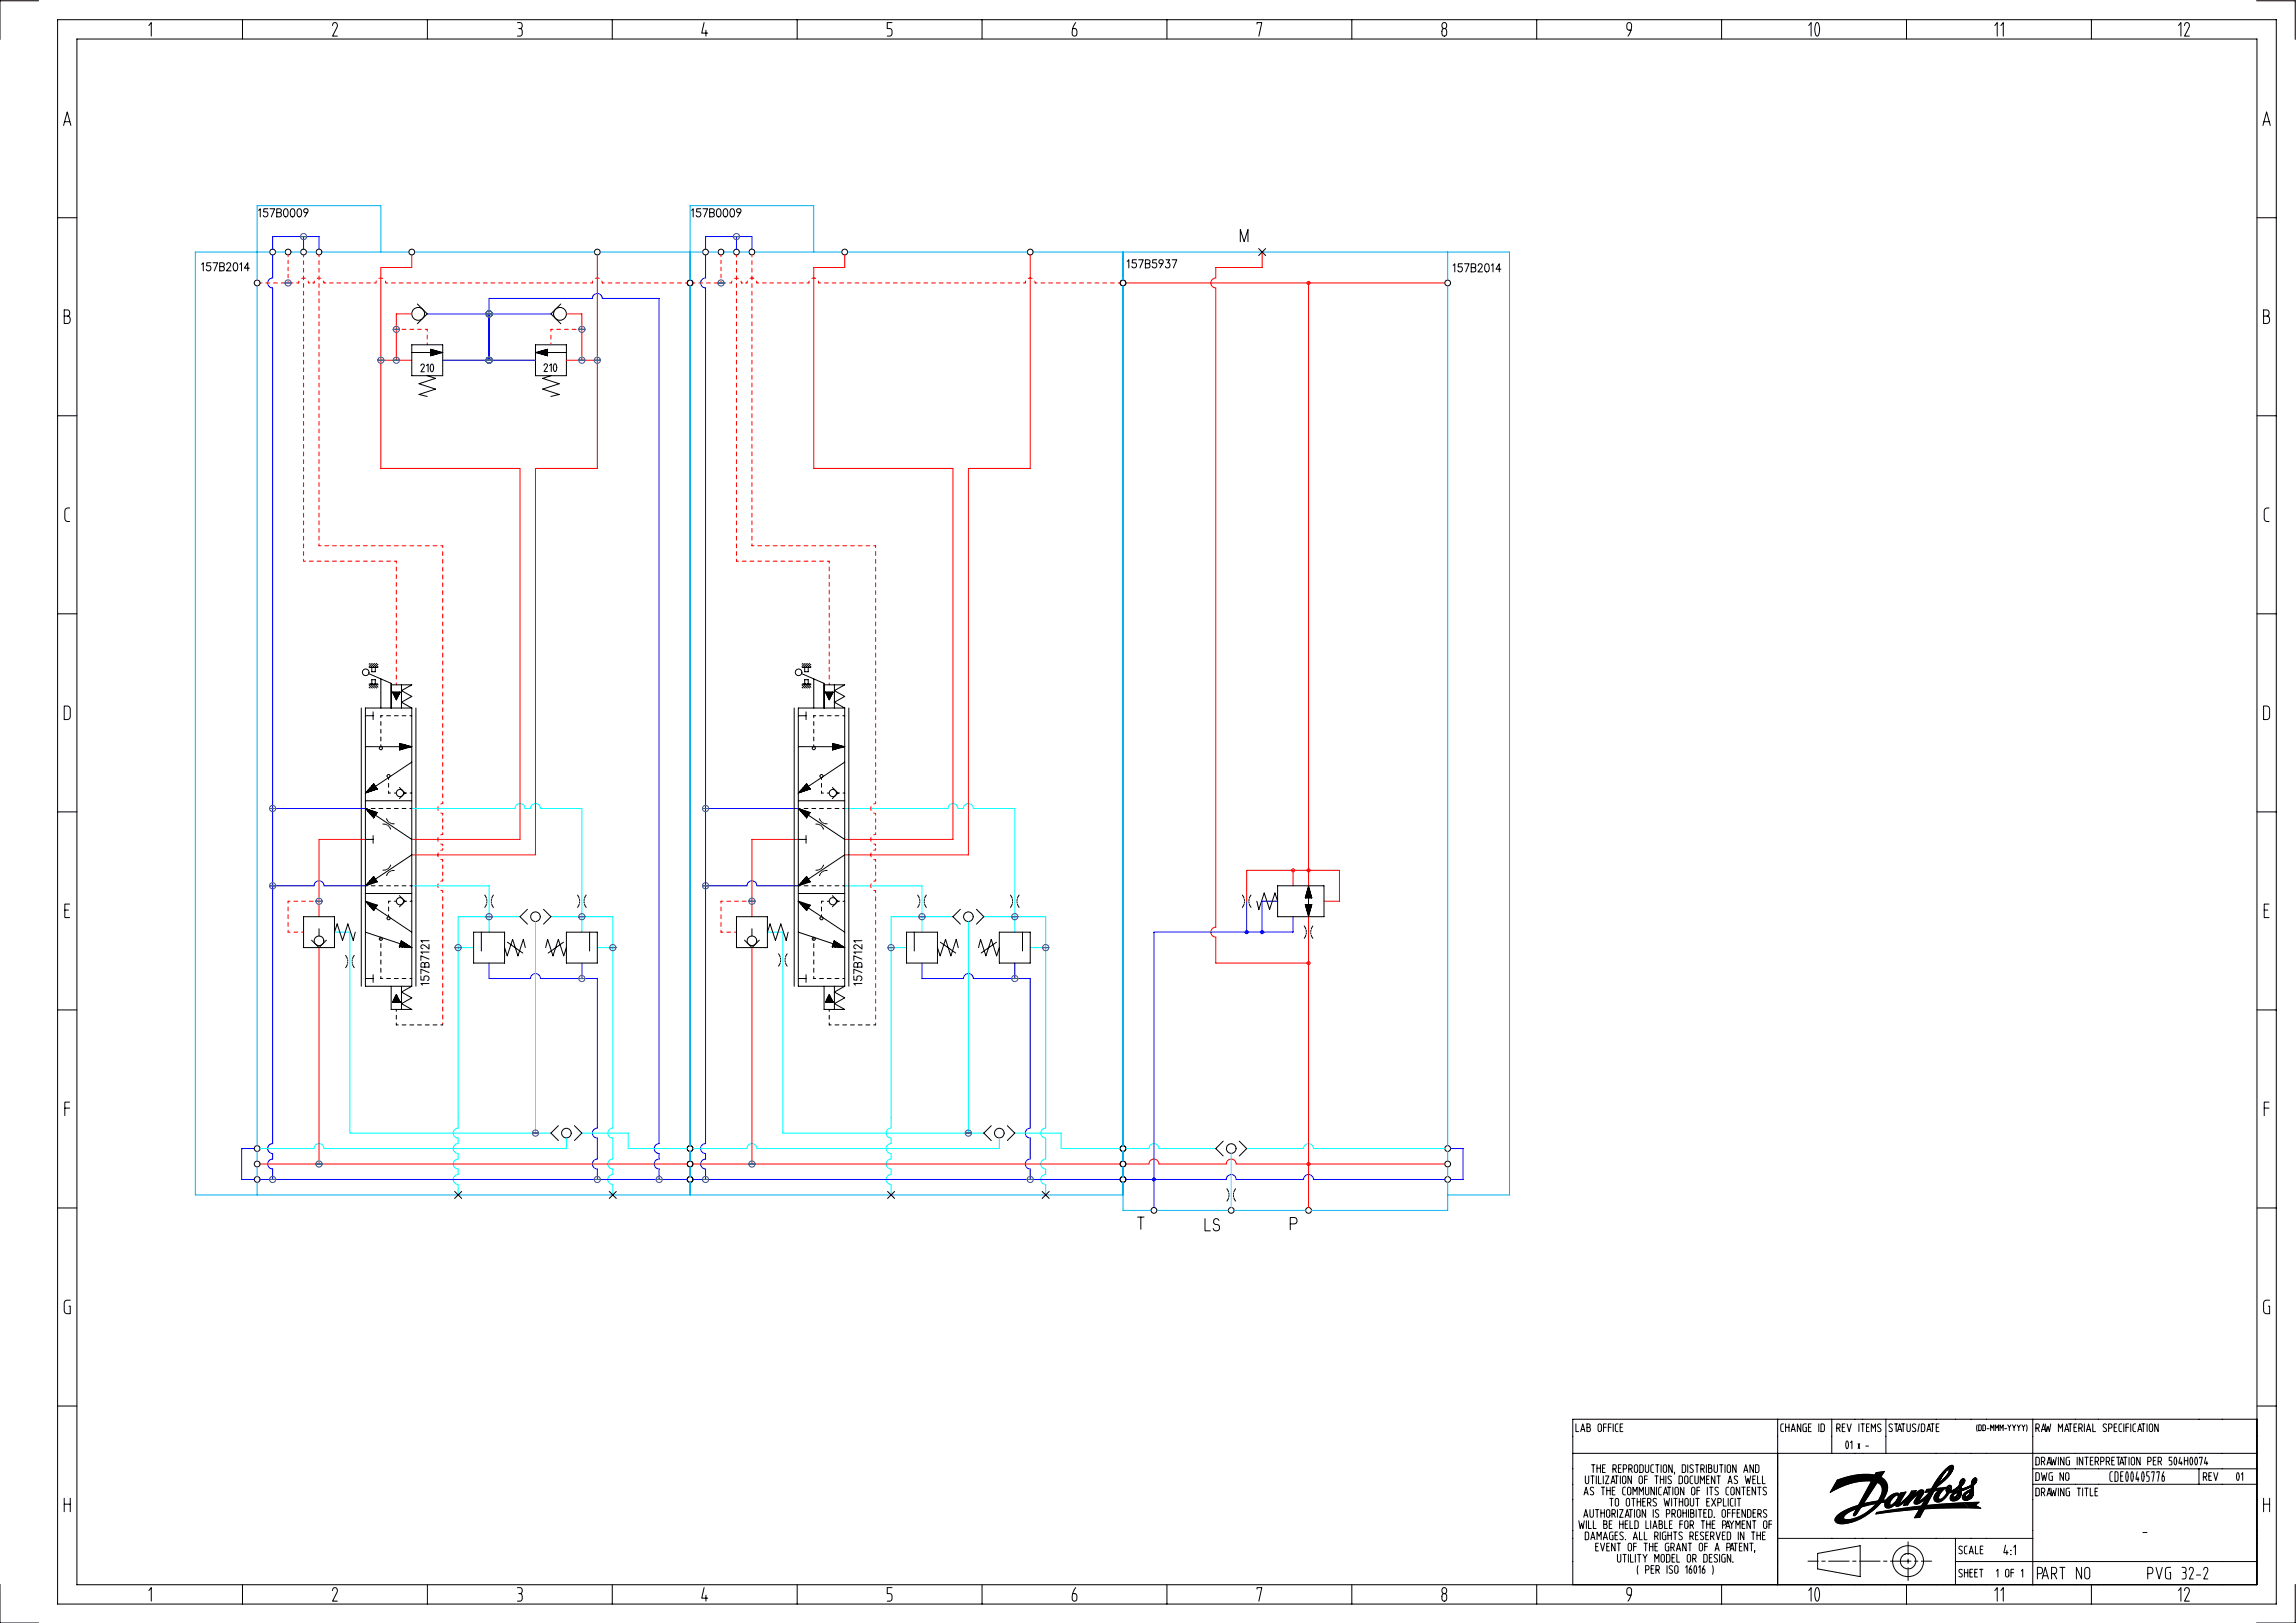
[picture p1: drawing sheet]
<svg xmlns="http://www.w3.org/2000/svg" width="1188mm" height="840mm" viewBox="0 0 1188 840" stroke-linecap="round" stroke-linejoin="round" font-family="sans-serif">
<g fill="none" stroke="#000" stroke-width=".52">
<path d="M20 0h-20v20M30 10h1148v820h-1148zM77 13l1-1v7M125 10v10M172 13a1.4 1.4 0 0 1 2-1 1.4 1.4 0 0 1 0 2l-2 5h3M221 10v10M268 12h1h1v2l-1 1M268 15h1M269 15l1 1v2l-1 1h-1M317 10v10M364 12l-1 5h3M365 16v3"/>
<path d="M412 10v10M462 12h-3v3h2l1 1-1 2-2 1M508 10v10M555 15h2v2a1.3 1.3 0 0 1-1 2 1.3 1.3 0 0 1-1-2zM557 12l-2 3M604 10v10M650 12h3l-2 7M699 10v10M746 15h2l1 2a1.4 1.4 0 0 1-2 2 1.3 1.3 0 0 1-1-2zM747 15a1.4 1.4 0 0 1-1-2 1.4 1.4 0 0 1 2 0v1l-1 1M795 10v10M844 16v-2a1.3 1.3 0 0 0-1-2 1.3 1.3 0 0 0-1 1v2l2 1-2 3"/>
<path d="M891 10v10M936 13l1-1v7M940 12a5 5 0 0 1 0 7 6 6 0 0 1 0-7zM986 10v10M1032 13l1-1v7M1035 13l2-1v7M1082 10v10M1127 13l1-1v7M1130 13a1.4 1.4 0 0 1 2-1 1.4 1.4 0 0 1 1 2l-3 5h3M1168 0h20v20M40 20h1128v800h-1128zM33 65l2-7 2 7"/>
<path d="M33 63h3M1171 65l2-7 2 7M1171 63h3M30 113h10M134 109l1-1v4M139 108h-2l-1 2h2a1.4 1.4 0 0 1 0 2 1.4 1.4 0 0 1-1 0l-1-1M140 108h2l-2 4M143 110h2l1 1-1 1h-2v-4h2v2M147 108h1a2.3 2.3 0 0 1 1 2 2.3 2.3 0 0 1-1 2l-1-2zM151 108a2.3 2.3 0 0 1 2 2 2.3 2.3 0 0 1-2 2l-1-2zM154 108h1a2.3 2.3 0 0 1 1 2 2.3 2.3 0 0 1-1 2l-1-2zM159 110h-1l-1-1 1-1 1 1-1 3"/>
<path d="M358 109l1-1v4M363 108h-2l-1 2h2a1.4 1.4 0 0 1 0 2 1.4 1.4 0 0 1-1 0l-1-1M364 108h2l-2 4M367 110h2l1 1-1 1h-2v-4h2l1 1-1 1M371 108h1a2.3 2.3 0 0 1 1 2 2.3 2.3 0 0 1-1 2l-1-2zM375 108a2.3 2.3 0 0 1 2 2 2.3 2.3 0 0 1-2 2l-1-2zM378 108h1a2.3 2.3 0 0 1 1 2 2.3 2.3 0 0 1-1 2l-1-2zM383 110h-1l-1-1 1-1 1 1-1 3M1168 113h10M104 137l1-1v4M109 136h-2v2h2a1.4 1.4 0 0 1 0 2 1.4 1.4 0 0 1-2 0v-1M110 136h3l-2 4"/>
<path d="M114 138h2v1l-1 1h-1v-4h2v1l-1 1M117 137l1-1 1 1-2 3h3M121 136h1a2.3 2.3 0 0 1 1 2 2.3 2.3 0 0 1-1 2l-1-2zM124 137l1-1v4M129 139h-3l2-3v4M583 135l1-1v5M588 134h-2v2h2a1.4 1.4 0 0 1 0 2 1.4 1.4 0 0 1-2 0M589 134h3l-2 5M593 136l2 1v1l-1 1h-1v-5l2 1v1h-1M599 134h-3v2h2a1.4 1.4 0 0 1 0 2 1.4 1.4 0 0 1-2 0M602 136h-2v-2l2 1-2 4M603 134h2l-1 2a1.3 1.3 0 0 1 1 2 1.3 1.3 0 0 1-2 0"/>
<path d="M606 134h3l-2 5M642 125v-6l2 6 2-6v6M651 129l4 3M655 129l-4 3M752 137h1v4M757 137h-2l-1 1h2a1.4 1.4 0 0 1 1 2 1.4 1.4 0 0 1-2 1l-1-1M758 137h2l-2 4M761 139h2l1 1-1 1h-2v-4h2v1v1M765 138l1-1h1l-2 4h2M769 137a2.3 2.3 0 0 1 2 2 2.3 2.3 0 0 1-2 2l-1-2zM772 137h1v4M777 139h-3l2-2v4"/>
<path d="M216 157l5 5-5 6M290 157l-5 5 5 6M33 164h2a2.1 2.1 0 0 1 1 1 2.1 2.1 0 0 1-1 2h-2v-7h2a1.7 1.7 0 0 1 1 2 1.7 1.7 0 0 1-1 2M213 178h16v16h-16zM277 178h16v16h-16zM1171 164h2a2.1 2.1 0 0 1 1 1 2.1 2.1 0 0 1-1 2h-2v-7h2a1.7 1.7 0 0 1 1 2 1.7 1.7 0 0 1-1 2M213 182h16M218 189a.9 .9 0 0 1 1-1 1 1 0 0 1 0 2l-1 2h2M221 189l1-1v4M221 194l4 2-8 3 8 2-8 3 4 1M223 181h.1M223 181h1"/>
<path d="M223 182h3M223 182h5M223 184h.1M223 184h1M223 183h3M223 183h5M223 181l6 1M223 181v3l6-2M223 189a2.3 2.3 0 0 1 0 3v-1zM279 182h4M279 183h4M280 182h3"/>
<path d="M280 183h3M281 189a1.1 1.1 0 0 1 2-1 1 1 0 0 1 0 2l-2 2h2M282 181h1M282 184h1M283 181h.1M283 184h.1M283 181l-6 1M283 181v3l-6-2M284 189l1-1v4M285 194l-4 2 8 3-8 2 8 3-4 1M287 188a2.3 2.3 0 0 1 0 4l-1-2zM293 182h-16"/>
<path d="M30 215h10M1168 215h10M36 263h-2v2v4l1 1h1M1174 263h-2v2v4l1 1h1M30 318h10M1168 318h10M191 349l11 5v12M191 356h.1M191 345h5M191 355l2 1M191 354h5M191 343v1"/>
<path d="M192 354l2 2M192 345v3h2v-3M192 354v-2h2v2M193 343l-2 2M193 354l2 2M194 343l-2 2M194 354l2 2M195 343l-2 2M195 354l1 1M196 344l-2 1M196 345h-1M197 351v15"/>
<path d="M202 354h11l-5 3 5 3-5 3 5 3M203 358h4l-2 4zM203 358v1M204 358v1M204 358v2M204 358v3M205 358v4M206 358v3M206 358v2M206 358v1M207 358v1M208 354v12"/>
<path d="M415 349l11 5v12M415 345h5M415 354h5M415 356h.1M415 355l2 1M415 343v1M416 354l2 2M416 345v3h2v-3M416 354v-2h2v2M417 343l-2 2M417 354l2 2M418 343l-2 2"/>
<path d="M418 354l2 2M419 343l-2 2M419 354l1 1M420 345h-1M420 344l-2 1M421 351v15M426 354h11l-5 3 5 3-5 3 5 3M427 358h4l-2 4zM427 358v1M428 358v1M428 358v2M428 358v3"/>
<path d="M429 358v4M430 358v3M430 358v2M430 358v1M431 358v1M432 354v12M33 365h2l1 1v5l-1 1h-2zM187 366v144M189 370h4M193 368v4M197 373v2M197 377v2"/>
<path d="M198 370h-1v1M200 370h2M204 370h2M208 370h2M212 370h1M213 366h-24v144h24M213 366v144M215 366v144M411 366v144M413 370h4M417 368v4M421 373v2"/>
<path d="M421 377v2M422 370h-1v1M424 370h2M428 370h2M432 370h2M436 370h1M437 366h-24v144h24M437 366v144M439 366v144M1171 365h2l1 1v5l-1 1h-2zM189 386h24M197 381v2"/>
<path d="M197 385v1M207 385l6 1M207 385v3l6-2M207 385h.1M207 385h1M207 386h3M207 386h5M207 388h.1M207 388h1M207 387h3M207 387h5M213 394l-24 16"/>
<path d="M413 386h24M421 381v2M421 385v1M431 385h.1M431 385h1M431 386h3M431 386h5M431 388h.1M431 388h1M431 387h3M431 387h5M431 385l6 1"/>
<path d="M431 385v3l6-2M437 394l-24 16M189 418l24 16M189 418h1M189 414h24M189 418l4 5M189 418l6 3M190 420l4 2M191 419l3 3M192 419l3 2M192 418h2M193 406l2 2"/>
<path d="M193 406l-4 4M193 406h.1M194 420l1 1M194 406l-2 1M194 406l-3 2M194 407l-4 2M194 407l-3 3M195 408l-3 1M195 408l-1 1M195 408h.1M195 408l-6 2M196 418h2"/>
<path d="M200 418h2M201 409v1h1M201 402v1M201 405v2M204 410h1M204 418h2M207 408l3 2M208 418h2M210 410h.1M210 410l-3 3M212 418h1M212 410h1"/>
<path d="M413 418l24 16M413 418h1M413 414h24M413 418l4 5M413 418l6 3M414 420l4 2M415 419l3 3M416 419l3 2M416 418h2M417 406l2 2M417 406l-4 4M417 406h.1"/>
<path d="M418 420l1 1M418 406l-2 1M418 406l-3 2M418 407l-4 2M418 407l-5 3M418 407l-3 3M419 408l-3 1M419 408l-1 1M419 408h.1M419 408l-6 2M420 418h2M424 418h2"/>
<path d="M425 409v1h1M425 402v1M425 405v2M428 410h1M428 418h2M431 408l3 2M432 418h2M434 410l-3 3M434 410h.1M436 418h1M436 410h1M30 420h10"/>
<path d="M189 434h4M191 421l3 2M192 422l2 1M193 432v4M193 423h.1M195 420v1M195 421l-2 2M198 427h2M200 427h.1M200 424l1 1M201 427v1M201 425v1"/>
<path d="M201 428l1 1M202 426h.1M203 426h1M413 434h4M415 421l3 2M416 422l2 1M417 432v4M417 423h.1M419 420v1M419 421l-2 2M422 427h2M424 427h.1"/>
<path d="M424 424l1 1M425 427v1M425 425v1M425 428l1 1M426 426h.1M427 426h1M1168 420h10M189 458h1M192 458h2M193 454l2 2M193 454l-4 4M193 454h.1"/>
<path d="M194 454l-2 1M194 454l-3 2M194 455l-4 2M194 455l-5 3M194 455l-3 3M195 456l-3 1M195 456l-1 1M195 456h.1M195 456l-6 2M196 458h2M200 450h-2M200 458h2"/>
<path d="M200 450h.1M201 452l-1 1M201 449v1M201 451v1M202 448l-1 1M202 451h.1M204 451h-1M204 458h2M208 458h2M212 458h1M213 442l-24 16M413 458h1"/>
<path d="M416 458h2M417 454l2 2M417 454l-4 4M417 454h.1M418 454l-2 1M418 454l-3 2M418 455l-4 2M418 455l-5 3M418 455l-3 3M419 456l-3 1M419 456l-1 1M419 456h.1"/>
<path d="M419 456l-6 2M420 458h2M424 450h-2M424 458h2M424 450h.1M425 452l-1 1M425 449v1M425 451v1M426 448l-1 1M426 451h.1M428 451h-1M428 458h2"/>
<path d="M432 458h2M436 458h1M437 442l-24 16M661 458h24v16h-24zM677 460v5M677 458v16M677 458l-2 7M677 458l2 7h-4M34 471h1M36 468h-2v7h2M157 474h16v16h-16zM189 466l24 16"/>
<path d="M189 462h24M189 466l4 5M189 466l6 3M190 468l4 2M191 467l3 3M191 469l3 2M192 467l3 2M192 470l2 1M193 471h.1M194 468l1 1M195 468v1M195 469l-2 2"/>
<path d="M201 469v2M201 473v1M202 466h-1v1M204 466h1M207 464l3 2M210 466h.1M210 466l-3 3M212 466h1M251 463l1 2M252 468l-1 2M252 466h.1M252 467h.1"/>
<path d="M254 467h.1M254 466h.1M254 468l1 2M255 463l-1 2M273 471l-4 3 4 4M281 471l4 3-4 4M299 463l1 2M300 468l-1 2M300 466h.1M300 467h.1M302 467h.1M302 466h.1"/>
<path d="M302 468l1 2M303 463l-1 2M381 474h16v16h-16zM413 466l24 16M413 462h24M413 466l4 5M413 466l6 3M414 468l4 2M415 467l3 3M415 469l3 2M416 467l3 2M416 470l2 1"/>
<path d="M417 471h.1M418 468l1 1M419 468v1M419 469l-2 2M425 469v2M425 473v1M426 466h-1v1M428 466h1M431 464l3 2M434 466l-3 3M434 466h.1M436 466h1"/>
<path d="M475 463l1 2M476 468l-1 2M476 466h.1M476 467h.1M478 467h.1M478 466h.1M478 468l1 2M479 463l-1 2M497 471l-4 3 4 4M505 471l4 3-4 4M523 463l1 2M524 468l-1 2"/>
<path d="M524 466h.1M524 467h.1M526 467h.1M526 466h.1M526 468l1 2M527 463l-1 2M643 463l1 2M644 468l-1 2M644 466h.1M644 467h.1M646 467h.1M646 466h.1"/>
<path d="M646 468l1 2M647 463l-1 2M650 466l1 5 3-9 3 9 3-9 1 4M675 479l1 2M675 468h4l-2 6M675 468l2 6M675 465h.1M675 468h.1M676 463v2M676 468v2M676 461v4M676 468v3"/>
<path d="M677 468v5M678 461v4M678 468v3M678 463v2M678 468v2M679 465h.1M679 468h.1M679 479l-1 2M1172 471h1M1174 468h-2v7h2M161 487l4 3 4-3M165 481v3"/>
<path d="M173 482l1-4 3 9 3-9 3 9 1-5M179 494l1 2M180 499l-1 2M180 497h.1M180 498v1M182 498v1M182 497h.1M182 499l1 2M183 494l-1 2M189 482l24 8M197 485v1M197 488v2"/>
<path d="M197 493v2M197 497v2M207 490h6M207 490h.1M207 490h1M207 489l3 1M207 489l4 1M207 488l5 2M207 488l3 1M208 487l1 1M208 487h.1M208 487l5 3"/>
<path d="M208 487l-1 3M220 499l-1-1h-1v3h4v-2l-1-1-1 1v2M222 496l-4-1v2M222 493h-4l1 1M222 489v2l-3-2-1 1 1 1M222 487h-4l1 1M245 482h16v16h-16zM249 482v10M261 490l1 5 3-9 3 9 3-9 1 4M263 488l7 5M282 490l1-4 3 9 3-9 3 9 1-5M292 488l-8 5"/>
<path d="M293 482h16v16h-16zM305 482v10M385 487l4 3 4-3M389 481v3M397 482l1-4 3 9 3-9 3 9 1-5M403 494l1 1M404 498l-1 2M404 496v1M404 497v1M406 497v1M406 496v1M406 498l1 2"/>
<path d="M407 494l-1 1M413 482l24 8M421 485v1M421 488v2M421 493v2M421 497v2M431 490h6M431 490h.1M431 490h1M431 489l3 1M431 489l4 1M431 488l5 2"/>
<path d="M431 488l3 1M432 487l1 1M432 487h.1M432 487l5 3M432 487l-1 3M444 499l-1-1h-1v3h4v-2l-1-1-1 1v2M446 496l-4-1v2M446 493h-4l1 1M446 489v2l-3-2-1 1 1 1M446 487h-4l1 1M469 482h16v16h-16zM473 482v10"/>
<path d="M485 490l1 5 3-9 3 9 3-9 1 4M487 488l7 5M506 490l1-4 3 9 3-9 3 9 1-5M516 488l-8 5M517 482h16v16h-16zM529 482v10M676 484l-1 2M676 482h.1M676 483h.1M678 483h.1M678 482h.1M678 484l1 2"/>
<path d="M189 506h4M193 504v4M197 501v2M197 505v1h1M200 506h2M202 510v12h11l-5-3 5-3-5-3 5-3M203 518v1M204 518v1M204 517v2M204 506h2M204 516v3M205 515v4"/>
<path d="M205 515l2 4h-4zM206 516v3M206 517v2M206 518v1M207 518v1M208 510v12M208 506h2M212 506h1M218 505v2h1v-1a1.4 1.4 0 0 1 2-1 1.4 1.4 0 0 1 1 2h-1M222 509h-4l1 1M222 503l-4-1v2M413 506h4"/>
<path d="M417 504v4M421 501v2M421 505v1h1M424 506h2M426 510v12h11l-5-3 5-3-5-3 5-3M427 518v1M428 518v1M428 517v2M428 506h2M428 516v3M429 515v4M429 515l2 4h-4z"/>
<path d="M430 516v3M430 517v2M430 518v1M431 518v1M432 510v12M432 506h2M436 506h1M442 505v2h1v-1a1.4 1.4 0 0 1 2-1 1.4 1.4 0 0 1 1 2h-1M446 509h-4l1 1M446 503l-4-1v2M30 523h10M205 529v1h1"/>
<path d="M205 522v1M205 525v2M208 530h2M212 530h2M216 530h2M220 530h2M224 530h2M228 530h1M429 522v1M429 525v2M429 529v1h1M432 530h2"/>
<path d="M436 530h2M440 530h2M444 530h2M448 530h2M452 530h1M1168 523h10M34 574h2M36 570h-2v7M1172 574h2M1174 570h-2v7M289 583l-4 3 4 4M297 583l4 3-4 4"/>
<path d="M513 583l-4 3 4 4M521 583l4 3-4 4M633 591l-4 3 4 4M641 591l4 3-4 4M235 617l4 3M239 617l-4 3M315 617l4 3M319 617l-4 3M459 617l4 3M463 617l-4 3M539 617l4 3M543 617l-4 3"/>
<path d="M635 615l1 2M636 620l-1 2M636 618h.1M636 619h.1M638 619h.1M638 618h.1M638 620l1 2M639 615l-1 2M30 625h10M589 630h3M590 630v6M623 631v6h3"/>
<path d="M631 632l-1-1h-1l-1 1v1l1 1h1l1 2a1.7 1.7 0 0 1-2 1 1.7 1.7 0 0 1-1-1M668 633h3v-1v-2h-3v6M1168 625h10M36 673h-2l-1 1v4l1 2h2v-4M1174 673h-2l-1 1v4l1 2h2v-4M30 728h10M815 737v4h2M818 740h2M821 739h2v1l-1 1h-1v-4h2l-1 2M827 737h2v3a.9 .9 0 0 1-1 1 .9 .9 0 0 1-1-1zM830 739h1M831 737h-1v4"/>
<path d="M832 739h2M834 737h-2v4M835 737v4M837 737h-1v1v2l1 1M838 739h1M840 737h-2v4h2M920 735v85M923 737h-1l-1 1 1 2 1 1M924 739h2M924 737v4M926 737v4M927 740h2"/>
<path d="M932 737v4l-2-4v4M935 737l-2 1v2v1h2l-1-2M936 739h1M937 737h-1v4h1M941 737v4M942 737l2 1v2l-1 1h-1zM948 735v17M950 739h2v-2h-2v4M951 739l1 2M953 739h1M955 737h-2v4h2M956 737l1 4 1-4"/>
<path d="M962 737v4M963 737h2M964 737v4M966 739h1M967 737h-1v4h1M973 737a1 1 0 0 0-1 0 1 1 0 0 0 0 2h1a1 1 0 0 1 0 2 1 1 0 0 1-1 0M976 735v17M979 737a1 1 0 0 0-1 0 1 1 0 0 0 0 2h1a1 1 0 0 1 0 2 1 1 0 0 1-2 0M980 737h2M981 737v4M982 740h2M984 737h2"/>
<path d="M985 737v4M987 737v3a.9 .9 0 0 0 1 1 .9 .9 0 0 0 0-1v-3M991 737a1 1 0 0 0-1 0 1 1 0 0 0 0 2h1a1 1 0 0 1 0 2 1 1 0 0 1-1 0M993 737l-1 4M994 737l2 1v2l-1 1h-1zM997 740h2M999 737h2M1000 737v4M1002 739h1M1003 737h-1v4h1M1023 737v4M1024 737l1 1v2h-1z"/>
<path d="M1026 737l1 1v2h-1zM1028 739h1M1037 739h1M1039 737l1 2v-2M1040 739v1M1041 737l1 2 1-2M1042 739v1M1044 737l1 2v-2M1045 739v1M1046 737l1 2 1-2M1047 739v1M1049 737v4"/>
<path d="M1052 735v85M1053 739h2v-2h-2v4M1054 739l1 2M1057 740h1M1058 737l1 4 1-3v3l1-4M1069 740h1M1070 737h2M1071 737v4M1073 739h1M1075 737h-2v4h2M1076 739h1v-2h-1v4M1076 739l1 2"/>
<path d="M1078 737v4M1080 740h1M1083 737v4h1M1090 737a1 1 0 0 0-1 0 1 1 0 0 0 0 2h1a1 1 0 0 1 0 2 1 1 0 0 1-2 0M1091 739h2l-1-2h-1v4M1094 739h1M1095 737h-1v4h1M1098 737h-1l-1 1 1 2 1 1M1099 737v4M1100 739h1M1101 737h-1v4M1103 737v4"/>
<path d="M1105 737h-1v1v2l1 1M1106 740h2M1108 737h2M1109 737v4M1111 737v4M1112 737h2v3a.9 .9 0 0 1-1 1 .9 .9 0 0 1-1-1zM1117 737v4l-2-4v4M1168 728h10M1168 735h-354v85M814 752h354M818 741l1-4 1 4M823 758h2"/>
<path d="M824 758v4M826 758v4M826 760h2M828 758v4M829 760h1M831 758h-2v4h2M837 760h1M839 758h-2v4h2M846 758l1 1v2a.9 .9 0 0 1 0 1 .9 .9 0 0 1-1-1zM848 758l2 1v2v1h-2zM851 758v3a.9 .9 0 0 0 1 1 .9 .9 0 0 0 1-1v-3M856 758h-1l-1 1v3h2"/>
<path d="M857 758h1M858 758v4M859 758v4M861 758l1 1v2a.9 .9 0 0 1-1 1 .9 .9 0 0 1 0-1zM865 758v4l-2-4v4M870 758l2 1v2v1h-2zM873 758v4M876 758a1 1 0 0 0-1 0 1 1 0 0 0 0 2h1a1 1 0 0 1 0 2 1 1 0 0 1-2 0M877 758h2M878 758v4M883 758v4M884 760h2v1l-1 1h-1v-4h2l-1 2"/>
<path d="M887 758v3a.9 .9 0 0 0 1 1 .9 .9 0 0 0 1-1v-3M890 758h1M891 758v4M893 758v4M894 758l1 1v2a.9 .9 0 0 1 0 1 .9 .9 0 0 1-1-1zM898 758v4l-1-4v4M907 758v4l-2-4v4M908 758l2 1v2v1h-2zM927 741l1-4 1 4M955 746h1v2a1 1 0 0 1 1 1 1.1 1.1 0 0 1-2 1v-2zM958 747v-1v4M961 747l1 3"/>
<path d="M962 747l-1 3M965 748h2M968 741v-4l1 2 1-2v4M982 741l1-4 1 4M997 741l1-4 1 4M1007 760l1 1M1008 760l2 2M1008 759l2 3M1008 759l2 2M1009 759l1 2M1009 759l2 1M1009 758l2 2"/>
<path d="M1010 758l1 1M1030 740v-3l1 2 1-2v3M1032 740v-3l1 2 1-2v3M1035 740v-3l1 2v-2v3M1053 754l2 1v2v1h-2zM1056 756h2v-2h-2v4M1056 741l1-4 1 4M1057 756l1 2M1059 758l1-4 1 4M1059 757h2M1061 754l1 4 1-3v3l1-4M1065 741v-4l1 2 1-2v4"/>
<path d="M1065 754v4M1068 754v4l-2-4v4M1068 741l1-4 1 4M1071 754l-2 1v2l1 1h1l-1-2M1075 754v4M1078 754v4l-2-4v4M1079 754h1M1080 741l1-4 1 4M1080 754v4M1082 756h1M1083 754h-1v4h1M1084 756h2l-1-2h-1v4"/>
<path d="M1085 756l1 2M1087 756h2l-1-2h-1v4M1090 756h1v-2h-1v4M1091 756l1 2M1093 756h1M1094 754h-1v4h1M1095 754h2M1096 754v4M1097 758l1-4 1 4M1097 757h2M1099 754h2M1100 754v4"/>
<path d="M1102 754v4M1103 754l1 1v2a.9 .9 0 0 1 0 1 .9 .9 0 0 1-1-1zM1106 741l1-4 1 4M1107 754v4l-1-4v4M1111 756h2v-2h-2v4M1114 756h1M1116 754h-2v4h2M1117 756h1v-2h-1v4M1117 756l1 2M1124 754h-2v2h1l1 1v1h-2M1125 754l1 1v1a1 1 0 0 1 0 2 1 1 0 0 1-1 0v-2zM1128 754l-1 3h2"/>
<path d="M1129 756v2M1130 756h2M1130 754v4M1132 754v4M1134 754v1l1 1a1 1 0 0 1 0 2 1 1 0 0 1-2 0v-2zM1136 754l1 1v1a1 1 0 0 1 0 2 1 1 0 0 1-1 0v-2zM1138 755v-1h2l-1 4M1141 754v3h1M1142 756v2M33 779h3M33 775v7M36 775v7"/>
<path d="M820 774l1-4 1 4M820 773h1M820 764v3a.9 .9 0 0 0 1 1 .9 .9 0 0 0 1-1v-3M823 764h2M824 764v4M825 770a1 1 0 0 0-2 0 1 1 0 0 0 0 1l1 1a1 1 0 0 1 0 2 1 1 0 0 1-1-1M826 764v4M827 764v4h1M829 770h1M829 770v4M830 764v4M831 764h1l-1 4h1"/>
<path d="M831 771h2M831 770v4M833 775h2M833 770v4M834 768l1-4 1 4M834 775v4M834 767h1M834 771h1M835 760h1v-2h-1v4M835 760l1 2M836 764h1M836 770h-2v4h2"/>
<path d="M836 776h1l1 3a.9 .9 0 0 1-1 0 .9 .9 0 0 1-1 0zM836 764v4M838 764v4M840 764h1v3a.9 .9 0 0 1-1 1 .9 .9 0 0 1 0-1zM840 760h1v-2h-1v4M841 770h-1v1v2l1 1M842 776h1v3a.9 .9 0 0 1-1 0 .9 .9 0 0 1-1 0zM842 770h2v3a.9 .9 0 0 1-1 1 .9 .9 0 0 1-1-1zM843 760h1v-2h-1v4M844 760l1 2M844 764v4l-2-4v4M844 775h2"/>
<path d="M845 774v-4l1 2 1-2v4M845 775v4M847 777h2M847 775v4M848 774v-4l1 2 1-2v4M848 764h2v3a.9 .9 0 0 1-1 1 .9 .9 0 0 1-1-1zM849 775v4M850 777h1M851 766h1M851 775h-1v4h1M851 770v3a.9 .9 0 0 0 1 1 .9 .9 0 0 0 1-1v-3M852 764h-1v4"/>
<path d="M852 778l2-1v-1l-2-1v4M853 778l1 1M856 770v4l-2-4v4M856 764h2M857 776a1 1 0 0 0-1 0 1 1 0 0 0 0 1l1 1a1 1 0 0 1 0 1 1 1 0 0 1-2 0M857 770v4M857 764v4M859 764v4M859 766h2M860 770h-1l-1 1v2l2 1M861 774l1-4 1 4M861 764v4"/>
<path d="M861 773h2M861 775l1 4v-2l1 2 1-4M862 764v4M863 770h1M864 770v4M865 764a1 1 0 0 0-2 0 1 1 0 0 0 0 1l1 1a1.1 1.1 0 0 1 1 2 1 1 0 0 1-2 0M865 775v4M866 770v4M866 775h2M866 762h.1M866 762v1M867 770h1v3a.9 .9 0 0 1 0 1 .9 .9 0 0 1-1-1z"/>
<path d="M867 775v4M869 764h1l1 3-1 1h-1zM869 777h2M869 775v4M871 775v4M871 770v4l-2-4v4M872 764h1v3a.9 .9 0 0 1 0 1 .9 .9 0 0 1-1-1zM872 776h1l1 3a.9 .9 0 0 1-1 0 .9 .9 0 0 1-1 0zM875 775v4a.9 .9 0 0 0 1 0v-4M875 770h2v3a.9 .9 0 0 1-1 1 .9 .9 0 0 1-1-1zM876 764h-1l-1 1 1 2 1 1M877 764v3a.9 .9 0 0 0 1 1 .9 .9 0 0 0 1-1v-3"/>
<path d="M877 775h2M878 771h1M878 775v4M879 770h-1v4M880 768v-4l1 2 1-2v4M880 760h2l-1-2h-1v4M881 760l1 2M883 766h1M883 777h1M883 770v4M884 764h-1v4h1M885 775h-2v4h2"/>
<path d="M885 770h1M885 770v4M886 775l2 4M887 764v4l-1-4v4M888 775l-2 4M888 764h2M889 778l1-1v-1l-1-1v4M889 770a1 1 0 0 0-1 0 1 1 0 0 0 0 1l1 1a1 1 0 0 1 0 2 1.1 1.1 0 0 1-2-1M889 764v4M892 775v4h1M894 768l1-4 1 4M894 775v4"/>
<path d="M894 767h2M894 770h-1v1v2l1 1M896 770h1v3a.9 .9 0 0 1-1 1 .9 .9 0 0 1 0-1zM897 775l-1 1h-1v3h2M898 775v4M899 775h2M899 764a1 1 0 0 0-1 0 1 1 0 0 0 0 1l1 1a1 1 0 0 1 0 2 1 1 0 0 1-2 0M900 775v4M900 770v4l-2-4v4M901 770h2M902 770v4M902 762l1-4 1 4"/>
<path d="M903 761h1M903 764l1 4v-3l1 3 1-4M904 771h1M905 770h-1v4h1M907 766h1M908 764h-1v4h1M908 770v4l-1-4v4M909 764v4h2M909 770h2M910 770v4M912 764v4h1M914 770a1 1 0 0 0-1 0 1 1 0 0 0 0 1l1 1a1 1 0 0 1 0 2 1.1 1.1 0 0 1-2-1"/>
<path d="M947 772h.1M947 772h1M948 771v1M948 771l1 1M948 771h1M948 770l1 1M949 770l1 1M949 769l1 2M949 769l2 1M949 768l2 2M950 768l2 2M950 767l2 3"/>
<path d="M950 767l3 3M950 767l3 2M951 766l3 3M952 766l3 3M952 765l3 3M953 765l3 3M954 765l3 3M955 765l3 3M956 764l3 3M957 764l3 3M958 764l3 3M959 764l3 3"/>
<path d="M959 780l1 1M959 780l3 2M960 780l2 2M960 764l3 3M960 779l2 2M960 763l3 4M961 779l1 2M961 763l3 4M961 779l2 2M961 763l4 4M962 779l1 1M962 763l3 3"/>
<path d="M962 778l2 2M962 777l3 3M963 763l3 3M963 777l2 2M963 777l1 1M963 776l2 2M963 776l2 1M964 775l1 2M964 763l3 3M964 775l1 1M964 775l2 1M964 774l2 2"/>
<path d="M964 763l4 4M964 774l2 1M964 778l2 1M965 773l1 2M965 773l2 2M965 763l5 6M965 778l1 1M965 773l2 1M965 772l2 2M965 778l2 1M966 763l5 5M966 772l1 1"/>
<path d="M966 771l1 2M966 771l2 2M966 778l1 1M966 771l2 1M966 770l2 2M967 778l1 1M967 770l1 2M967 763l4 4M967 769l2 2M967 769l2 1M967 763l5 4M968 768l1 2"/>
<path d="M968 778l1 1M968 768l2 2M968 767l2 2M968 777l1 1M968 763l8 9M969 777l1 1M969 763l8 8M969 780l1 1M970 763l7 7M970 780h1M970 777l2 2M970 779l1 1"/>
<path d="M970 763l7 6M971 779v1M971 762l6 6M971 777l1 2M971 762h4l-2 2a7 7 0 0 1 2 11l-1 1a3 3 0 0 0 4-2 3 3 0 0 1 5 0l1-1 2-1-3 6M971 762l-1 1a36 36 0 0 0-19 3l-4 6 2-1a35 35 0 0 1 19-4l-6 12M971 762l5 6M971 777l2 1M971 767a5 5 0 0 1 1 9v1l-8 1zM971 762l2 2M972 777l1 1M972 762l2 2"/>
<path d="M972 776l1 2M972 776l2 2M973 762l1 1M973 775l2 3M973 775l1 1M973 774l2 2M973 774l2 1M973 769l3 3M973 773l2 2M974 773l1 2M974 762v1M974 773l1 1"/>
<path d="M974 770l2 2M974 772l2 2M974 771l2 2M974 762h1M975 776l3 4M975 762h.1M975 776l4 4M975 779l2 2M975 778l2 3M975 778l3 2M975 780h1M976 776l2 3"/>
<path d="M976 776l2 2M976 776l2 1M977 775l1 2M977 775l2 1M978 775l1 1M978 774l1 1M978 774l2 1M978 779l1 1M979 774l1 1M979 779l1 1M979 779h1M980 773l1 1"/>
<path d="M980 775a1.5 1.5 0 0 1 2-1l-1 3a2.3 2.3 0 0 1-3 2v-2zM980 778v1M980 778l2 2M981 777l2 2M981 773l3 3M981 776l2 2M982 776l1 1M982 775l2 2M982 775l2 1M982 773l2 2M983 778l1 1M983 773l2 2"/>
<path d="M983 773l2 1M984 778h.1M984 773l1 1M984 777l1 1M985 777v1M985 777h.1M985 772l1 1M985 779h.1M985 776l1 1M985 778l1 1M985 776l3 2M986 778v1"/>
<path d="M986 778l1 1M986 776l2 2M986 772h.1M986 777l1 2M986 776l2 1M986 775l2 2M987 775l2 2M987 779h-2l1-2-1 1a3 3 0 0 1-4 1h-1a3 3 0 0 1-5 0v-2l-1 1a35 35 0 0 1-21 11 2.5 2.5 0 0 1-4-2 2.5 2.5 0 0 1 2-3l4-2 7-3M987 775l2 1M987 774l2 2M988 774l2 2M988 773l2 2"/>
<path d="M989 772l1 2M989 772l2 2M989 772l2 1M989 780l2 1M990 772l1 1M990 780l1 1M990 774l2-3a4 4 0 0 0-5 3l-3 4h-1M990 774l1 1M990 772h1M990 777l2 2M990 778h1M990 780l2 1"/>
<path d="M991 777l1 1M991 777a1.3 1.3 0 0 0 0 2 1.3 1.3 0 0 0 2-1l3-2-2 3M991 773v1M991 776l2 2M991 772h.1M991 780l1 1M991 773l1 1M991 771v1M991 773h1M991 775l2 2M992 780l1 1M992 775l1 1"/>
<path d="M992 772l2 3M992 772l2 2M992 780l3 2M992 774l2 2M992 774v-1l-5 6M992 774l-1 3M992 774l2 1M992 772l3 2M993 780l2 2M993 772l2 2M993 777l1 1M993 771l2 2"/>
<path d="M994 777h.1M994 771l1 2M994 779l2 2M994 776l1 1M994 771l1 1M994 779l-23 4M995 776v1M995 779l2 2M995 771v1M995 778l3 3M995 776h1M995 773a1.4 1.4 0 0 0 0-2 1.4 1.4 0 0 0-2 1l-3 2"/>
<path d="M995 775l1 1M995 777l2 2M996 777l1 1M996 775l2 2M996 776l2 2M996 775l2 1M996 772h1M997 772h.1M997 774l1 2M997 771l1 1M997 774l2 2M997 771l-1 1h2"/>
<path d="M997 779l2 2M997 774l2 1M998 771l2 2M998 773l1 2M998 779l1 2M998 773l1 1M998 773l2 1M998 779l2 2M998 772l2 2M998 772l-5 5 2-4M999 771l1 1M999 779l2 2"/>
<path d="M999 771l2 1M1000 770l1 2M1000 769l2 2M1000 779l2 2M1000 769l2 1M1001 779l1 2M1001 776l1 1M1001 768l1 2M1001 775l2 2M1001 772l-4 7 27-2-2 2 3 2h-29M1001 772l2-1v1a3 3 0 0 0-2 2 3 3 0 0 0 1 3 8 8 0 0 0 7-4M1001 768l1 1"/>
<path d="M1001 774l3 3M1001 777h.1M1001 768l2 1M1001 779l2 2M1001 773l2 2M1001 767l2 2M1002 773l1 2M1002 767l1 2M1002 779l2 2M1002 766l2 2M1002 773l1 1M1002 770l2 3"/>
<path d="M1002 766l1 1M1002 772l2 2M1002 772l2 1M1003 765l1 1M1003 770l2 2M1003 772l1 1M1003 779l2 2M1003 764l1 1M1003 767l1 1M1004 764l1 1M1004 767v1M1004 770l1 2"/>
<path d="M1004 776l1 1M1004 764h1M1004 778l2 3M1004 767h1M1004 763l1 1M1004 770l1 1M1005 763v1M1005 778l2 2M1005 766v1M1005 762l1 1M1005 776h.1M1005 770l1 1"/>
<path d="M1005 766l1 1M1005 775l1 1M1005 766h1M1006 775v1M1006 770v1M1006 762h.1M1006 778l2 2M1006 765v1M1006 775h.1M1006 761l1 1M1006 765l1 1M1006 774l1 1"/>
<path d="M1006 770h.1M1006 761h1M1006 765h1M1007 761h.1M1007 764v1M1007 774h.1M1007 771l1 2M1007 771l2 2M1007 778l2 2M1007 764l1 1M1007 773l1 1M1007 761h1v1l-5 6z"/>
<path d="M1007 770l2 3M1007 764h1M1007 770l3 2M1007 773h1M1007 770l2 1M1007 778l3 2M1008 763v1M1008 763l1 1M1008 769l2 2M1008 763h1M1008 778l2 2M1008 769l2 1"/>
<path d="M1008 762l1 1M1009 769l1 1M1009 761l1 1M1009 778l2 2M1009 775l1 2M1009 775l2 2M1009 776l1 1M1009 774l3 3M1009 778l3 2M1009 769h1M1010 772h.1M1010 774h1"/>
<path d="M1010 778l2 2M1010 773l1 1M1010 771l1 1M1010 778l3 2M1011 773h.1M1011 774l2-2v1a1.3 1.3 0 0 1-1 2 1.3 1.3 0 0 1-1-1zM1011 771l1 1M1011 775l2 1M1011 778l2 2M1011 772l1 1M1011 771h1M1012 778l2 2"/>
<path d="M1012 771h.1M1012 772v1M1012 775l1 1M1012 770l1 1M1012 778l3 2M1012 774l2 2M1012 772h1M1012 774l2 1M1013 772l2 2M1013 770h.1M1013 774l1 1M1013 778l2 2"/>
<path d="M1013 773l1 2M1013 770l2 2M1013 771l2 2M1013 773l2 1M1013 778l3 2M1013 769l2 2M1014 771v-1l-3 2-2 1M1014 771l1 2M1014 769l-5 3a1.4 1.4 0 0 0 1-2 1.4 1.4 0 0 0-2-1 1.8 1.8 0 0 0 0 3l-1 1a3 3 0 0 1-4 3 9 9 0 0 1 4-6h-6a28 28 0 0 0 10-10 1.4 1.4 0 0 0-1-2 1.4 1.4 0 0 0-2 1l-5 5-4 7h-2M1014 769v-1a2 2 0 0 1 0-2 2 2 0 0 1 3 0l-1 1-1 2M1014 769l1 1M1014 771l1 1"/>
<path d="M1014 768l1 1M1014 778l3 2M1014 767l1 2M1014 767l2 1M1014 766l2 2M1015 778l2 2M1015 766l1 2M1015 771h1M1015 766l1 1M1015 769v2M1015 778l3 2M1015 766l2 1"/>
<path d="M1015 775l2 2M1015 774l3 2M1016 774l2 2M1016 776h.1M1016 778l2 2M1016 765l1 1M1016 770v1M1016 774h1M1016 773l1 1M1016 770l1 1M1016 778l3 2M1017 773h.1"/>
<path d="M1017 770v1M1017 778l3 2M1017 775l2 1M1017 772l1 1M1017 770l1 1M1017 773l3-1a2.2 2.2 0 0 1-3 2zM1018 778l2 2M1018 775l1 1M1018 770h.1M1018 772h.1M1018 774l1 2M1018 778l3 3"/>
<path d="M1018 770h1M1018 772h1M1018 774l2 2M1019 769v1M1019 774l1 1M1019 771v1M1019 778l3 3M1019 773l1 2M1019 769l1 1M1019 771l2 2M1019 773l2 2M1019 773l2 1"/>
<path d="M1019 769l2 2M1020 771l1 2M1020 772l1 2M1020 769l1 1M1020 778l3 3M1020 771l1 1M1020 770l1 1M1020 768l1 1M1020 767l1 1M1020 767l2 1M1020 766l2 2M1021 778l3 3"/>
<path d="M1021 766l1 2M1021 766l2 1M1021 769v1a5 5 0 0 1-4 6 2.1 2.1 0 0 1-2-2 2.1 2.1 0 0 1 2-1l1-1a1.8 1.8 0 0 0 2-3l-3 2a2.9 2.9 0 0 0-2 3 3 3 0 0 1-3 3 3 3 0 0 1-3-2 5 5 0 0 1 5-4M1021 769l1-2a1.3 1.3 0 0 0 1-2 1.3 1.3 0 0 0-2 1h-1a4 4 0 0 1-4 4l-1 1M1021 778l1 1M1021 765l2 2M1022 765l1 1M1022 778l1 1M1022 778h1M1023 778h.1M1023 780l1 1M1024 777v1"/>
<path d="M1052 760h116M1052 768h116M1053 762l2 1v2v1h-2zM1053 770l2 1v2v1h-2zM1056 762l1 4 1-3v3l1-4M1056 772h2v-2h-2v4M1057 772l1 2M1059 774l1-4 1 4M1059 773h2M1061 770l1 4 1-3v3l1-4M1062 762l-2 1v2l1 1h1v-2M1065 770v4"/>
<path d="M1068 762v4l-2-4v4M1068 770v4l-2-4v4M1069 762l1 1 1 2a.9 .9 0 0 1-1 1 .9 .9 0 0 1-1-1zM1071 770l-2 1v2l1 1h1l-1-2M1075 770h2M1076 770v4M1078 770v4M1079 770h1M1080 770v4M1082 770v4h1M1084 772h1M1085 770h-1v4h1"/>
<path d="M1093 762h-1v1v3l1 1M1094 762h1l1 1v3l-1 1h-1zM1097 764h1M1099 762h-2v5h2M1100 762l1 2v3l-1-3zM1103 762l1 2-1 3v-3zM1106 762l-1 4h2M1106 764v3M1109 762v2v3l-1-3zM1112 762h-1v2h1v1v1l-1 1M1113 762h2l-1 5M1116 762h1l-1 5"/>
<path d="M1119 764h1v2a.8 .8 0 0 1-1 1 1 1 0 0 1 0-2zM1120 762l-1 2M1138 760v8M1140 764h2l-1-2h-1v4M1141 764l1 2M1143 764h1M1144 762h-1v4h1M1145 762l1 4 2-4M1158 762v1l1 1a1 1 0 0 1 0 2 1 1 0 0 1-1 0l-1-2zM1160 763v-1v4M1171 779h3M1171 775v7"/>
<path d="M1174 775v7M817 787l1 4v-3l1 3 1-4M819 785l2-4 1 4M820 784h1M820 793h2v3l-1 1h-1zM821 787v4M822 787v4h1M823 781v3a.9 .9 0 0 0 1 1 .9 .9 0 0 0 0-1v-3M823 797l1-4 1 4M823 796h2M824 787v4h2M826 781h1"/>
<path d="M826 797v-4l1 2 1-2v4M826 781v4M827 799h-1v4h1M828 799l1 4 1-4M828 783h2M828 781v4M830 797l1-4 1 4M830 789h1l1 1-1 1h-1v-4h1v2M830 796h1M830 781v4M831 782h2v2a.9 .9 0 0 1-1 1 .9 .9 0 0 1-1-1zM833 789h1"/>
<path d="M833 799h-2v4h2M834 783h2l-1-2h-1v4M834 787h-1v4h1M835 793h-2v3v1h2l-1-2M835 783l1 2M836 799v4l-2-4v4M836 795h1M837 799h1M837 781v4M837 793h-1v4h1M838 799v4M838 789h2"/>
<path d="M838 787v4M838 781h2l-2 4h2M840 787v4M840 793a1 1 0 0 0-2 0 1 1 0 0 0 1 1l1 1a1 1 0 0 1 0 2 1 1 0 0 1-2 0M841 785l1-4 1 4M841 789h1M841 797h.1M841 784h2M842 787h-1v4h1M843 799h1v3a.9 .9 0 0 1-1 1 .9 .9 0 0 1-1-1zM843 781h2M843 787v4h2"/>
<path d="M844 781v4M845 797l1-4 1 4M845 796h2M846 781v4M846 787l2 1v2l-1 1h-1zM847 799h-2v4M847 782h2v2a.9 .9 0 0 1-1 1 .9 .9 0 0 1-1-1zM848 793v4h2M851 799h1M851 793v4h1M851 781v4l-1-4v4M851 799v4"/>
<path d="M852 787v4h1M853 799v4M854 787v4M855 791l1-4 1 4M855 799v4M855 781v4M856 790h1M856 795h2v-2h-2v4M857 795l1 2M858 799h-2v4h2M858 782a1 1 0 0 0-1-1 1 1 0 0 0 0 2l1 1a1 1 0 0 1 0 1 1 1 0 0 1-1 0M858 789h2v1v1h-2v-4h2l-1 2"/>
<path d="M859 793v4M861 787v4h2M862 793h-2v3l1 1h1v-2M862 783h2v-2h-2v4M863 795h2M863 793v4M863 799h-1v3v1h1v-3M864 789h1M865 793v4M865 783h2l-1-2h-1v4M865 787h-1v4h1M866 793h2"/>
<path d="M866 783l1 2M867 793v4M868 782h2v2a.9 .9 0 0 1-1 1 .9 .9 0 0 1-1-1zM869 789h2M870 793a1 1 0 0 0-1 0 1 1 0 0 0 0 1l1 1a1 1 0 0 1 0 2 1 1 0 0 1-1 0M871 787h-2v4M871 783h2M871 781v4M872 787l1 1v2a.9 .9 0 0 1 0 1 .9 .9 0 0 1-1-1zM872 799v4l-1-4v4M873 781v4M874 799h1"/>
<path d="M874 781v4M874 799v4M874 795h2v-2h-2v4M875 789h1v-2h-1v4M875 783l1 1v1h-1v-4l1 1v1M875 795l1 2M875 789l1 2M877 795h1M878 781v4M879 793h-2v4h2M879 781h2M879 799h2v3a.9 .9 0 0 1-1 1 .9 .9 0 0 1-1-1z"/>
<path d="M880 781v4M880 787h2M881 787v4M882 793a1 1 0 0 0-2 0 1 1 0 0 0 0 1l1 1a1 1 0 0 1 0 2 1 1 0 0 1-1 0M882 783h1M883 795h1M883 781h-1v4h1M883 789h2M883 787v4M883 799h-1v4M884 793h-1v4h1M884 781l2 1v3h-1h-1z"/>
<path d="M885 787v4M885 795h2l-1-2h-1v4M886 789h1M886 795l1 2M887 785h.1M887 787h-1v4h1M888 793l1 4 1-4M891 795h1M891 782h2v2a.9 .9 0 0 1-1 1 .9 .9 0 0 1-1-1zM891 789h2v-2h-2v4M893 793h-2v4h2M893 791l1-4 1 4"/>
<path d="M893 790h2M894 793h1v3v1h-1zM894 783h1M895 787l1 2 1-2M895 781h-1v4M896 789v2M896 783h2M897 799h2M898 781h-2v4M898 799v4M898 791v-4l1 2 1-2v4M899 783h1"/>
<path d="M899 793v4M900 781h-1v4h1M901 799h-1v4h1M901 789h2M902 793v4l-1-4v4M903 787h-2v4h2M903 781v4l-2-4v4M904 781l2 1v3h-1h-1zM904 799v4l-2-4v4M905 799h2M906 787v4l-2-4v4M906 799v4"/>
<path d="M906 793h2M907 787h2M907 783h1M907 793v4M908 787v4M908 781h-1v4h1M909 795h2M909 793v4M910 783h1v-2h-1v4M910 783l1 2M911 793v4M912 795h1"/>
<path d="M913 787l1 1v2a.9 .9 0 0 1-1 1 .9 .9 0 0 1-1-1zM913 793h-1v4h1M914 782a1 1 0 0 0-1-1 1 1 0 0 0 0 2l1 1a1 1 0 0 1 0 1 1 1 0 0 1-2 0M915 789h2M917 787h-2v4M920 796h132M949 787l2 1M949 786l3 3M950 786l3 3M950 785l3 4M950 785l4 4M951 784l4 5"/>
<path d="M951 784l4 4M951 784l5 4M952 783l2 3M952 783l2 2M953 783l1 1M953 782l2 2M954 782l1 2M954 782l1 1M954 782l2 1M955 786l1 2M955 784l6-3-2 3h1l3-4 8-2a22 22 0 0 1-17 8zM955 782l1 1"/>
<path d="M955 781l2 2M955 786l2 2M956 781l1 1M956 786l1 2M957 786l1 2M957 781l1 1M957 780l2 2M958 786l1 2M958 780l1 1M958 786l1 1M958 780l2 1M959 786l1 1"/>
<path d="M959 784h1M959 783l1 1M960 783l1 1M960 786l1 1M960 782l1 1M960 781l1 1M961 785l1 2M961 785l1 1M962 785l1 1M963 785h1M963 784l1 1M964 784v1"/>
<path d="M964 784l1 1M965 783l1 1M966 783v1M966 783l1 1M966 782l1 1M967 782v1M967 782l1 1M967 782h1M968 781l1 1M971 783v1M971 783h1M972 783h1"/>
<path d="M973 782v1M973 782l1 1M974 782v1M974 782l1 1M975 782v1M975 782l1 1M976 782l1 1M977 782l1 1M978 782h1M979 781l1 1M980 781l1 1M981 781l1 1"/>
<path d="M982 781l1 1M983 781l1 1M984 781l1 1M985 781l1 1M985 780l2 2M986 780l1 2M987 780l1 2M987 780l1 1M987 798v7M988 780l1 1M989 780l1 1M991 785v1"/>
<path d="M991 785h1M991 784l1 1M991 784l2 1M992 784l1 1M992 783l2 2M992 783l2 1M992 782l2 2M993 782l1 2M993 782l1 1M993 781l2 2M993 781l-22 3v-1M996 781l-3 4-2 1 2-5"/>
<path d="M1012 796v24M1025 781h.1M1038 800l-1 4h2M1109 793h2M0 820v20h20M826 800h1M831 800h1M837 804v4a.9 .9 0 0 0 1 0 .9 .9 0 0 0 1 0v-4M840 804h1M841 804v4M843 804v4M844 804v4h1"/>
<path d="M845 800h2M846 804v4M847 804h2M848 810v5M848 804v4M850 804l1 2 1-2M851 806v2M851 812h2v-2h-2v4M853 800h2M854 812h1M856 810h-2v4h2M856 808v-4l1 3 1-3v4"/>
<path d="M856 800h1M857 812h1v-2h-1v4M858 812l1 2M860 805h1v3a.9 .9 0 0 1-1 0 .9 .9 0 0 1-1 0zM862 804l2 1v3h-1h-1zM863 810v4M865 801h1v-2h-1v4M865 806h1M865 801l1 2M865 811a1 1 0 0 0-1-1 1 1 0 0 0 0 2l1 1a1 1 0 0 1 0 1 1 1 0 0 1-1 0M867 804h-2v4h2M867 811h1v2a.9 .9 0 0 1-1 1 .9 .9 0 0 1-1-1z"/>
<path d="M867 803l1-4 2 4M868 804v4h1M868 802h1M872 811l1-1v4M873 805h2v3a.9 .9 0 0 1-1 0 .9 .9 0 0 1-1 0zM875 810l-1 2M876 807l1-1v-1l-1-1v4M877 807l1 1M877 810l1 1v1a1 1 0 0 1 0 2 1 1 0 0 1-1 0l-1-2zM879 811l1-1v4M882 804l1 1v3h-1zM882 810l-1 2"/>
<path d="M882 800h1M884 806h2M886 804h-2v4h2M886 810v5M887 803l1-4 2 4M888 802h1M889 805a1 1 0 0 0-2 0 1 1 0 0 0 0 1l1 1a1 1 0 0 1 0 1 1 1 0 0 1-1 0M890 804v4M893 804l-2 1v3h2l-1-2M894 801h1v-2h-1v4M895 803l1-4 1 4M895 802h2"/>
<path d="M896 804v4l-2-4v4M897 808h.1M900 800h1M908 803h.1M908 803v1M935 808h6M940 804l22-4v16l-22-4zM943 808h1M946 808h11M959 808h1M962 808h11M975 808h1"/>
<path d="M978 808h11M987 807v2M987 811v7M991 808h1M994 808h5M1012 808h156M1015 801a1 1 0 0 0-1-1 1 1 0 0 0 0 2l1 1a1 1 0 0 1 0 1 1 1 0 0 1-1 0M1015 813a1 1 0 0 0-1-1 1 1 0 0 0 0 2l1 1a1 1 0 0 1 0 1 1 1 0 0 1-1 0M1016 814h2M1016 812v4M1018 800h-1l-1 1 1 3h1M1018 812v4"/>
<path d="M1019 804l1-4 1 4M1019 803h2M1019 814h1M1021 812h-2v4h2M1022 814h1M1022 800v4h2M1023 812h-1v4h1M1024 812h2M1025 802h1M1025 812v4M1026 800h-1v4h1M1033 813l1-1v4"/>
<path d="M1038 812l1 1v2a.9 .9 0 0 1 0 1 .9 .9 0 0 1-1-1zM1038 802v3M1040 803h.1M1040 804h.1M1041 814h1M1042 801l1-1v5M1042 812h-1v4M1046 813l1-1v4M1054 814h2a1.8 1.8 0 0 0 1-1 1.8 1.8 0 0 0-1-2h-2v6M1057 817l1-6 2 6M1057 816h2M1062 814h1a1.8 1.8 0 0 0 1-1 1.8 1.8 0 0 0-1-2h-1v6"/>
<path d="M1063 814l1 3M1066 811h2M1067 811v6M1077 811v6l-3-6v6M1079 812l1-1 1 1v4a1.3 1.3 0 0 1-1 1 1.3 1.3 0 0 1-1-1zM1111 814h2a1.8 1.8 0 0 0 1-1 1.8 1.8 0 0 0-1-2h-2v6M1116 811l1 6 2-6M1123 811h-2v1l-1 4 1 1h2v-3M1129 811l2 1v1l-1 1M1130 814h1v2l-1 1h-1M1133 813a1.2 1.2 0 0 1 1-2 1.2 1.2 0 0 1 1 2l-2 4h2M1137 815h2"/>
<path d="M1140 813a1.4 1.4 0 0 1 2-2 1.2 1.2 0 0 1 0 2l-2 4h2M1188 820v20h-20M77 823l1-1v7M125 820v10M172 823a1.4 1.4 0 0 1 2-1 1.4 1.4 0 0 1 0 2l-2 5h3M221 820v10M268 822h1h1v2l-1 1M268 825h1M269 825l1 1v2l-1 1h-1M317 820v10M364 822l-1 5h3M365 826v3"/>
<path d="M412 820v10M462 822h-3v3h2l1 1-1 2-2 1M508 820v10M555 825h2v2a1.3 1.3 0 0 1-1 2 1.3 1.3 0 0 1-1-2zM557 822l-2 3M604 820v10M650 822h3l-2 7M699 820v10M746 825h2l1 2a1.4 1.4 0 0 1-2 2 1.3 1.3 0 0 1-1-2zM747 825a1.4 1.4 0 0 1-1-2 1.4 1.4 0 0 1 2 0v1l-1 1M795 820v10M844 826v-2a1.3 1.3 0 0 0-1-2 1.3 1.3 0 0 0-1 1v2l2 1-2 3"/>
<path d="M891 820v10M936 823l1-1v7M940 822a5 5 0 0 1 0 7 6 6 0 0 1 0-7zM986 820v10M1032 823l1-1v7M1035 823l2-1v7M1082 820v10M1127 823l1-1v7M1130 823a1.4 1.4 0 0 1 2-1 1.4 1.4 0 0 1 1 2l-3 5h3"/>
<circle cx="141" cy="130" r="1.5"/>
<circle cx="149" cy="130" r="1.5"/>
<circle cx="157" cy="130" r="1.5"/>
<circle cx="165" cy="130" r="1.5"/>
<circle cx="213" cy="130" r="1.5"/>
<circle cx="309" cy="130" r="1.5"/>
<circle cx="365" cy="130" r="1.5"/>
<circle cx="373" cy="130" r="1.5"/>
<circle cx="381" cy="130" r="1.5"/>
<circle cx="389" cy="130" r="1.5"/>
<circle cx="437" cy="130" r="1.5"/>
<circle cx="533" cy="130" r="1.5"/>
<circle cx="133" cy="146" r="1.5"/>
<circle cx="357" cy="146" r="1.5"/>
<circle cx="581" cy="146" r="1.5"/>
<circle cx="749" cy="146" r="1.5"/>
<circle cx="216" cy="162" r="3"/>
<circle cx="290" cy="162" r="3"/>
<circle cx="189" cy="348" r="1.7"/>
<circle cx="413" cy="348" r="1.7"/>
<circle cx="197" cy="387" r=".8"/>
<circle cx="421" cy="387" r=".8"/>
<circle cx="201" cy="402" r=".8"/>
<circle cx="207" cy="410" r="1.9"/>
<circle cx="425" cy="402" r=".8"/>
<circle cx="431" cy="410" r="1.9"/>
<circle cx="201" cy="475" r=".8"/>
<circle cx="207" cy="466" r="1.9"/>
<circle cx="277" cy="474" r="2.5"/>
<circle cx="425" cy="475" r=".8"/>
<circle cx="431" cy="466" r="1.9"/>
<circle cx="501" cy="474" r="2.5"/>
<circle cx="165" cy="487" r="2.5"/>
<circle cx="197" cy="486" r=".8"/>
<circle cx="389" cy="487" r="2.5"/>
<circle cx="421" cy="486" r=".8"/>
<circle cx="133" cy="594" r="1.5"/>
<circle cx="293" cy="586" r="2.5"/>
<circle cx="357" cy="594" r="1.5"/>
<circle cx="517" cy="586" r="2.5"/>
<circle cx="581" cy="594" r="1.5"/>
<circle cx="637" cy="594" r="2.5"/>
<circle cx="749" cy="594" r="1.5"/>
<circle cx="133" cy="602" r="1.5"/>
<circle cx="133" cy="610" r="1.5"/>
<circle cx="357" cy="602" r="1.5"/>
<circle cx="357" cy="610" r="1.5"/>
<circle cx="581" cy="602" r="1.5"/>
<circle cx="581" cy="610" r="1.5"/>
<circle cx="749" cy="602" r="1.5"/>
<circle cx="749" cy="610" r="1.5"/>
<circle cx="597" cy="626" r="1.5"/>
<circle cx="637" cy="626" r="1.5"/>
<circle cx="677" cy="626" r="1.5"/>
<circle cx="875" cy="813" r="1"/>
<circle cx="881" cy="813" r="1"/>
<circle cx="987" cy="808" r="4"/>
<circle cx="987" cy="808" r="8"/>
</g>
<g fill="none" stroke="#f00" stroke-width=".52">
<path d="M149 132v1M149 135v1M149 138v2M157 132v1M157 135v2M157 139v2M165 132v1M165 135v2M165 139v2M213 132v6h-16v104h72v192h-56M309 132v110h-32v200h-64M373 132v1"/>
<path d="M373 135v1M373 138v2M381 132v1M381 135v2M381 139v2M389 132v1M389 135v2M389 139v2M437 132v6h-16v104h72v192h-56M533 132v110h-32v200h-64M653 130v8h-24v6a2.6 2.6 0 0 0-2 2 2.6 2.6 0 0 0 2 3v331a2.6 2.6 0 0 0-2 2 2.6 2.6 0 0 0 2 3v13h48M135 146h1"/>
<path d="M138 146h2M142 146h2M146 146h2M149 142v2M149 146h.1M150 146h2M155 145v1h-1M156 144h2M157 143v2M157 147v2M157 151v2M157 155v2"/>
<path d="M157 159v2M159 145l1 1M163 145v1h-1M164 144h2M165 143v2M165 147v2M165 151v2M165 155v2M165 159v2M167 145l1 1h1M171 146h1M174 146h2"/>
<path d="M178 146h2M182 146h2M186 146h2M190 146h2M195 145v1h-1M196 144h2M199 145l1 1h1M203 146h2M207 146h2M211 146h1M214 146h2M218 146h2"/>
<path d="M222 146h2M226 146h2M230 146h2M234 146h2M238 146h2M242 146h2M246 146h2M250 146h2M254 146h2M258 146h2M262 146h2M266 146h2"/>
<path d="M270 146h2M274 146h2M278 146h2M282 146h2M286 146h2M290 146h2M294 146h2M298 146h2M302 146h2M307 145v1h-1M308 144h2M311 145l1 1h1"/>
<path d="M315 146h2M319 146h2M323 146h2M327 146h2M331 146h2M335 146h2M339 146h2M343 146h2M347 146h2M351 146h2M355 146h1M359 146h1"/>
<path d="M362 146h2M366 146h2M370 146h2M373 142v2M373 146h.1M374 146h2M379 145v1h-1M380 144h2M381 143v2M381 147v2M381 151v2M381 155v2"/>
<path d="M381 159v2M383 145l1 1M387 145v1h-1M388 144h2M389 143v2M389 147v2M389 151v2M389 155v2M389 159v2M391 145l1 1h1M395 146h1M398 146h2"/>
<path d="M402 146h2M406 146h2M410 146h2M414 146h2M419 145v1h-1M420 144h2M423 145l1 1h1M427 146h2M431 146h2M435 146h1M438 146h2M442 146h2"/>
<path d="M446 146h2M450 146h2M454 146h2M458 146h2M462 146h2M466 146h2M470 146h2M474 146h2M478 146h2M482 146h2M486 146h2M490 146h2"/>
<path d="M494 146h2M498 146h2M502 146h2M506 146h2M510 146h2M514 146h2M518 146h2M522 146h2M526 146h2M531 145v1h-1M532 144h2M535 145l1 1h1"/>
<path d="M539 146h2M543 146h2M547 146h2M551 146h2M555 146h2M559 146h2M563 146h2M567 146h2M571 146h2M575 146h2M579 146h1M583 146h165"/>
<path d="M677 146v312M157 163v2M157 167v2M157 171v2M157 175v2M157 179v1M165 163v2M165 167v2M165 171v2M165 175v1M165 178v2M205 170h1"/>
<path d="M208 170h2M212 170h2M213 162h-8v24M216 170h2M220 170h1v1M221 173v2M221 177v1M285 173v2M285 177v1M286 170h-1v1M288 170h2M292 170h2"/>
<path d="M293 162h8v24M296 170h2M300 170h1M381 163v2M381 167v2M381 171v2M381 175v2M381 179v1M389 163v2M389 167v2M389 171v2M389 175v1"/>
<path d="M389 178v2M157 182v2M157 186v2M157 190v2M157 194v2M157 198v2M165 182v2M165 186v2M165 190v2M165 194v2M165 198v2M197 186h16"/>
<path d="M293 186h16M381 182v2M381 186v2M381 190v2M381 194v2M381 198v2M389 182v2M389 186v2M389 190v2M389 194v2M389 198v2M157 202v2"/>
<path d="M157 206v2M157 210v2M157 214v2M157 218v2M165 202v2M165 206v2M165 210v2M165 214v2M165 218v2M381 202v2M381 206v2M381 210v2"/>
<path d="M381 214v2M381 218v2M389 202v2M389 206v2M389 210v2M389 214v2M389 218v2M157 222v2M157 226v2M157 230v2M157 234v2M157 238v2"/>
<path d="M165 222v2M165 226v2M165 230v2M165 234v2M165 238v2M381 222v2M381 226v2M381 230v2M381 234v2M381 238v2M389 222v2M389 226v2"/>
<path d="M389 230v2M389 234v2M389 238v2M157 242v2M157 246v2M157 250v2M157 254v2M157 258v2M165 242v2M165 246v2M165 250v2M165 254v2"/>
<path d="M165 258v2M381 242v2M381 246v2M381 250v2M381 254v2M381 258v2M389 242v2M389 246v2M389 250v2M389 254v2M389 258v2M157 262v2"/>
<path d="M157 266v2M157 270v2M157 274v2M157 278v2M165 262v2M165 266v2M165 270v2M165 274v2M165 277v2M381 262v2M381 266v2M381 270v2"/>
<path d="M381 274v2M381 278v2M389 262v2M389 266v2M389 270v2M389 274v2M389 277v2M157 282v2M157 285v2M157 289v1h1M160 290h2M164 290h2"/>
<path d="M165 281v1h1M168 290h2M168 282h2M172 290h2M172 282h2M176 290h2M176 282h2M180 290h2M180 282h2M184 290h2M184 282h2M188 290h2"/>
<path d="M188 282h2M192 290h2M192 282h2M196 290h2M196 282h2M200 290h2M200 282h2M204 290h1v1M204 282h2M205 293v2M205 297v2M208 282h2"/>
<path d="M212 282h2M216 282h2M220 282h2M224 282h2M228 282h1v1M229 285v3M229 290v2M229 294v2M229 298v2M381 289v1h1M381 282v2M381 285v2"/>
<path d="M384 290h2M388 290h2M389 281v1h1M392 290h2M392 282h2M396 290h2M396 282h2M400 290h2M400 282h2M404 290h2M404 282h2M408 290h2"/>
<path d="M408 282h2M412 290h2M412 282h2M416 290h2M416 282h2M420 290h2M420 282h2M424 290h2M424 282h2M428 290h1v1M428 282h2M429 293v2"/>
<path d="M429 297v2M432 282h2M436 282h2M440 282h2M444 282h2M448 282h2M452 282h1v1M453 285v3M453 290v2M453 294v2M453 298v2M205 301v2"/>
<path d="M205 305v2M205 309v2M205 313v2M205 317v2M229 302v2M229 306v2M229 310v2M229 314v2M229 318v2M429 301v2M429 305v2M429 309v2"/>
<path d="M429 313v2M429 317v2M453 302v2M453 306v2M453 310v2M453 314v2M453 318v2M205 321v2M205 325v2M205 329v2M205 333v2M205 337v2"/>
<path d="M229 322v2M229 326v2M229 330v2M229 334v2M229 338v2M429 321v2M429 325v2M429 329v2M429 333v2M429 337v2M453 322v2M453 326v2"/>
<path d="M453 330v2M453 334v2M453 338v2M205 341v2M205 345v2M205 349v2M205 353v1M229 342v2M229 346v2M229 350v2M229 354v2M229 358v2"/>
<path d="M429 341v2M429 345v2M429 349v2M429 353v1M453 342v2M453 346v2M453 350v2M453 354v2M453 358v2M229 362v2M229 366v2M229 370v2"/>
<path d="M229 374v2M229 378v3M453 362v2M453 366v2M453 370v2M453 374v2M453 378v3M229 383v2M229 387v2M229 391v2M229 395v2M229 399v2"/>
<path d="M453 383v2M453 387v2M453 391v2M453 395v2M453 399v2M227 417v2M229 415v1h-1M229 403v2M229 407v2M229 411v2M451 417v2M453 415v1h-1"/>
<path d="M453 403v2M453 407v2M453 411v2M189 434h-24v40M227 433v2M228 437h1v1M228 421h1v1M229 439v1h-1M229 431v1h-1M229 424v2M229 427v2M413 434h-24v40"/>
<path d="M451 433v2M452 437h1v1M452 421h1v1M453 439v1h-1M453 431v1h-1M453 424v2M453 427v2M227 457v2M227 441v2M228 445h1v1M229 455v1h-1M229 448v2"/>
<path d="M229 451v2M451 457v2M451 441v2M452 445h1v1M453 455v1h-1M453 448v2M453 451v2M669 450v8M149 469v2M149 473v2M149 477v2M150 466h-1v1"/>
<path d="M152 466h2M156 466h2M160 466h2M164 466h1M228 461h1v1M229 464v2M229 468v2M229 472v2M229 476v2M373 469v2M373 473v2M373 477v2"/>
<path d="M374 466h-1v1M376 466h2M380 466h2M384 466h2M388 466h1M452 461h1v1M453 464v2M453 468v2M453 472v2M453 476v2M645 466v-16h48v16h-8M677 474v151"/>
<path d="M149 481v1h1M152 482h2M156 482h1M165 490v112M229 480v2M229 484v3M229 489v2M229 493v2M229 497v2M373 481v1h1M376 482h2M380 482h1"/>
<path d="M389 490v112M453 480v2M453 484v3M453 489v2M453 493v2M453 497v2M229 501v2M229 505v2M229 509v2M229 513v2M229 517v2M453 501v2"/>
<path d="M453 505v2M453 509v2M453 513v2M453 517v2M229 521v2M229 525v2M229 529v1M453 521v2M453 525v2M453 529v1M135 602h221M359 602h221"/>
<path d="M583 602h12a2.6 2.6 0 0 1 2-2 2.6 2.6 0 0 1 3 2h35a2.6 2.6 0 0 1 2-2 2.6 2.6 0 0 1 3 2h108"/>
<circle cx="677" cy="146" r=".8"/>
<circle cx="669" cy="450" r=".8"/>
<circle cx="677" cy="450" r=".8"/>
<circle cx="677" cy="498" r=".8"/>
<circle cx="677" cy="602" r=".8"/>
</g>
<g fill="none" stroke="#00f" stroke-width=".52">
<path d="M141 132v12a2.6 2.6 0 0 0-2 2 2.6 2.6 0 0 0 2 3v443a2.6 2.6 0 0 0-2 2 2.6 2.6 0 0 0 2 3v3a2.6 2.6 0 0 0-2 2 2.6 2.6 0 0 0 2 3v5M141 129v-7h24v7M157 122v7M365 132v12a2.6 2.6 0 0 0-2 2 2.6 2.6 0 0 0 2 3v443a2.6 2.6 0 0 0-2 2 2.6 2.6 0 0 0 2 3v3a2.6 2.6 0 0 0-2 2 2.6 2.6 0 0 0 2 3v5M365 129v-7h24v7M381 122v7M221 162h64M229 186h48M253 186v-32h54a2.6 2.6 0 0 1 2-2 2.6 2.6 0 0 1 3 2h29v438a2.6 2.6 0 0 0-2 2 2.6 2.6 0 0 0 2 3v3a2.6 2.6 0 0 0-2 2 2.6 2.6 0 0 0 2 3v5M141 418h48M365 418h48M141 458h22a2.6 2.6 0 0 1 2-2 2.6 2.6 0 0 1 3 2h21"/>
<path d="M365 458h22a2.6 2.6 0 0 1 2-2 2.6 2.6 0 0 1 3 2h21M645 466v16M661 466h-8v16M669 474v8h-72v143M253 498v8h22a2.6 2.6 0 0 1 2-2 2.6 2.6 0 0 1 3 2h29v78a2.6 2.6 0 0 0-2 2 2.6 2.6 0 0 0 2 3v11a2.6 2.6 0 0 0-2 2 2.6 2.6 0 0 0 2 3v5M301 498v8M477 498v8h22a2.6 2.6 0 0 1 2-2 2.6 2.6 0 0 1 3 2h29v78a2.6 2.6 0 0 0-2 2 2.6 2.6 0 0 0 2 3v11a2.6 2.6 0 0 0-2 2 2.6 2.6 0 0 0 2 3v5M525 498v8M132 594h-7v16h7M751 594h6v16h-6M135 610h221M359 610h221"/>
<path d="M583 610h52a2.6 2.6 0 0 1 2-2 2.6 2.6 0 0 1 3 2h35a2.6 2.6 0 0 1 2-2 2.6 2.6 0 0 1 3 2h68"/>
<circle cx="645" cy="482" r=".8"/>
<circle cx="653" cy="482" r=".8"/>
<circle cx="597" cy="610" r=".8"/>
</g>
<g fill="none" stroke="#0ff" stroke-width=".52">
<path d="M213 418h54a2.6 2.6 0 0 1 2-2 2.6 2.6 0 0 1 3 2h3a2.6 2.6 0 0 1 2-2 2.6 2.6 0 0 1 3 2h21v64M437 418h54a2.6 2.6 0 0 1 2-2 2.6 2.6 0 0 1 3 2h3a2.6 2.6 0 0 1 2-2 2.6 2.6 0 0 1 3 2h21v64M213 458h40v24M437 458h40v24M269 474h-32v110a2.6 2.6 0 0 0-2 2 2.6 2.6 0 0 0 2 3v3a2.6 2.6 0 0 0-2 2 2.6 2.6 0 0 0 2 3v3a2.6 2.6 0 0 0-2 2 2.6 2.6 0 0 0 2 3v3a2.6 2.6 0 0 0-2 2 2.6 2.6 0 0 0 2 3v5M277 477v109M285 474h32v110a2.6 2.6 0 0 0-2 2 2.6 2.6 0 0 0 2 3v11a2.6 2.6 0 0 0-2 2 2.6 2.6 0 0 0 2 3v3a2.6 2.6 0 0 0-2 2 2.6 2.6 0 0 0 2 3v5M493 474h-32v110a2.6 2.6 0 0 0-2 2 2.6 2.6 0 0 0 2 3v3a2.6 2.6 0 0 0-2 2 2.6 2.6 0 0 0 2 3v3a2.6 2.6 0 0 0-2 2 2.6 2.6 0 0 0 2 3v3a2.6 2.6 0 0 0-2 2 2.6 2.6 0 0 0 2 3v5M501 477v109M509 474h32v110a2.6 2.6 0 0 0-2 2 2.6 2.6 0 0 0 2 3v11a2.6 2.6 0 0 0-2 2 2.6 2.6 0 0 0 2 3v3a2.6 2.6 0 0 0-2 2 2.6 2.6 0 0 0 2 3v5M173 482h8v104h104M237 490h8"/>
<path d="M309 490h8M397 482h8v104h104M461 490h8M533 490h8M293 589v5h-125a2.6 2.6 0 0 0-3-2 2.6 2.6 0 0 0-2 2h-28M301 586h24v8h31M517 589v5h-125a2.6 2.6 0 0 0-3-2 2.6 2.6 0 0 0-2 2h-28M525 586h24v8h31M583 594h12a2.6 2.6 0 0 1 2-2 2.6 2.6 0 0 1 3 2h29M637 597v28M645 594h30a2.6 2.6 0 0 1 2-2 2.6 2.6 0 0 1 3 2h68"/>
</g>
<g fill="none" stroke="#f2f2f2" stroke-width=".52">
<path d="M147 146h4a1.6 1.6 0 0 1-2 2 1.6 1.6 0 0 1-2-2zM148 145a1.6 1.6 0 0 1 2 0 1.6 1.6 0 0 1 1 1h-4zM371 146h4a1.6 1.6 0 0 1-2 2 1.6 1.6 0 0 1-2-2zM372 145a1.6 1.6 0 0 1 2 0 1.6 1.6 0 0 1 1 1h-4zM139 418h4a1.6 1.6 0 0 1-2 2 1.6 1.6 0 0 1-2-2zM140 417a1.6 1.6 0 0 1 2 0 1.6 1.6 0 0 1 1 1h-4zM363 418h4a1.6 1.6 0 0 1-2 2 1.6 1.6 0 0 1-2-2zM364 417a1.6 1.6 0 0 1 2 0 1.6 1.6 0 0 1 1 1h-4zM139 458h4a1.6 1.6 0 0 1-2 2 1.6 1.6 0 0 1-2-2zM140 457a1.6 1.6 0 0 1 2 0 1.6 1.6 0 0 1 1 1h-4zM363 458h4a1.6 1.6 0 0 1-2 2 1.6 1.6 0 0 1-2-2zM364 457a1.6 1.6 0 0 1 2 0 1.6 1.6 0 0 1 1 1h-4z"/>
<path d="M163 466h4a1.6 1.6 0 0 1-2 2 1.6 1.6 0 0 1-2-2zM164 465a1.6 1.6 0 0 1 2 0 1.6 1.6 0 0 1 1 1h-4zM251 474h4a1.6 1.6 0 0 1-2 2 1.6 1.6 0 0 1-2-2zM252 473a1.6 1.6 0 0 1 2 0 1.6 1.6 0 0 1 1 1h-4zM299 474h4a1.6 1.6 0 0 1-2 2 1.6 1.6 0 0 1-2-2zM300 473a1.6 1.6 0 0 1 2 0 1.6 1.6 0 0 1 1 1h-4zM387 466h4a1.6 1.6 0 0 1-2 2 1.6 1.6 0 0 1-2-2zM388 465a1.6 1.6 0 0 1 2 0 1.6 1.6 0 0 1 1 1h-4zM475 474h4a1.6 1.6 0 0 1-2 2 1.6 1.6 0 0 1-2-2zM476 473a1.6 1.6 0 0 1 2 0 1.6 1.6 0 0 1 1 1h-4zM523 474h4a1.6 1.6 0 0 1-2 2 1.6 1.6 0 0 1-2-2zM524 473a1.6 1.6 0 0 1 2 0 1.6 1.6 0 0 1 1 1h-4z"/>
<path d="M235 490h4a1.6 1.6 0 0 1-2 2 1.6 1.6 0 0 1-2-2zM236 489a1.6 1.6 0 0 1 2 0 1.6 1.6 0 0 1 1 1h-4zM315 490h4a1.6 1.6 0 0 1-2 2 1.6 1.6 0 0 1-2-2zM316 489a1.6 1.6 0 0 1 2 0 1.6 1.6 0 0 1 1 1h-4zM459 490h4a1.6 1.6 0 0 1-2 2 1.6 1.6 0 0 1-2-2zM460 489a1.6 1.6 0 0 1 2 0 1.6 1.6 0 0 1 1 1h-4zM539 490h4a1.6 1.6 0 0 1-2 2 1.6 1.6 0 0 1-2-2zM540 489a1.6 1.6 0 0 1 2 0 1.6 1.6 0 0 1 1 1h-4zM299 506h4a1.6 1.6 0 0 1-2 2 1.6 1.6 0 0 1-2-2zM300 505a1.6 1.6 0 0 1 2 0 1.6 1.6 0 0 1 1 1h-4zM523 506h4a1.6 1.6 0 0 1-2 2 1.6 1.6 0 0 1-2-2zM524 505a1.6 1.6 0 0 1 2 0 1.6 1.6 0 0 1 1 1h-4z"/>
<path d="M275 586h4a1.6 1.6 0 0 1-2 2 1.6 1.6 0 0 1-2-2zM276 585a1.6 1.6 0 0 1 2 0 1.6 1.6 0 0 1 1 1h-4zM499 586h4a1.6 1.6 0 0 1-2 2 1.6 1.6 0 0 1-2-2zM500 585a1.6 1.6 0 0 1 2 0 1.6 1.6 0 0 1 1 1h-4zM139 610h4a1.6 1.6 0 0 1-2 2 1.6 1.6 0 0 1-2-2zM140 609a1.6 1.6 0 0 1 2 0 1.6 1.6 0 0 1 1 1h-4zM163 602h4a1.6 1.6 0 0 1-2 2 1.6 1.6 0 0 1-2-2zM164 601a1.6 1.6 0 0 1 2 0 1.6 1.6 0 0 1 1 1h-4zM307 610h4a1.6 1.6 0 0 1-2 2 1.6 1.6 0 0 1-2-2zM308 609a1.6 1.6 0 0 1 2 0 1.6 1.6 0 0 1 1 1h-4zM339 610h4a1.6 1.6 0 0 1-2 2 1.6 1.6 0 0 1-2-2zM340 609a1.6 1.6 0 0 1 2 0 1.6 1.6 0 0 1 1 1h-4z"/>
<path d="M363 610h4a1.6 1.6 0 0 1-2 2 1.6 1.6 0 0 1-2-2zM364 609a1.6 1.6 0 0 1 2 0 1.6 1.6 0 0 1 1 1h-4zM387 602h4a1.6 1.6 0 0 1-2 2 1.6 1.6 0 0 1-2-2zM388 601a1.6 1.6 0 0 1 2 0 1.6 1.6 0 0 1 1 1h-4zM531 610h4a1.6 1.6 0 0 1-2 2 1.6 1.6 0 0 1-2-2zM532 609a1.6 1.6 0 0 1 2 0 1.6 1.6 0 0 1 1 1h-4z"/>
</g>
<g fill="none" stroke="#00b0f0" stroke-width=".52">
<path d="M140 130h-39v488h480M143 130h5M151 130h5M159 130h5M167 130h45M197 130v-24h-64v39M215 130h93M311 130h53M367 130h5M375 130h5M383 130h5M391 130h45"/>
<path d="M421 130v-24h-64v39M439 130h93M535 130h246v488h-32M581 130v15M749 130v15M133 148v445M357 148v445M581 148v445M749 148v445M133 596v5M357 596v5M581 596v5"/>
<path d="M749 596v5M133 604v5M133 612v6M357 604v5M357 612v6M581 612v14h15M581 604v5M749 604v5M749 612v14h-70M599 626h37M639 626h37"/>
</g>
<g fill="none" stroke="#366092" stroke-width=".52">
<path d="M155 122a1.6 1.6 0 0 1 2-1 1.6 1.6 0 0 1 2 1M155 122h4M155 122a1.6 1.6 0 0 0 2 2 1.6 1.6 0 0 0 2-2M379 122h4M379 122a1.6 1.6 0 0 1 2-1 1.6 1.6 0 0 1 2 1M379 122a1.6 1.6 0 0 0 2 2 1.6 1.6 0 0 0 2-2M147 146h4M147 146a1.6 1.6 0 0 1 2-1 1.6 1.6 0 0 1 2 1M147 146a1.6 1.6 0 0 0 2 2 1.6 1.6 0 0 0 2-2M371 146a1.6 1.6 0 0 1 2-1 1.6 1.6 0 0 1 2 1M371 146h4M371 146a1.6 1.6 0 0 0 2 2 1.6 1.6 0 0 0 2-2"/>
<path d="M203 170h4M203 170a1.6 1.6 0 0 0 2 2 1.6 1.6 0 0 0 2-2M203 170a1.6 1.6 0 0 1 2-1 1.6 1.6 0 0 1 2 1M251 162h4M251 162a1.6 1.6 0 0 0 2 2 1.6 1.6 0 0 0 2-2M251 162a1.6 1.6 0 0 1 2-1 1.6 1.6 0 0 1 2 1M299 170a1.6 1.6 0 0 1 2-1 1.6 1.6 0 0 1 2 1M299 170h4M299 170a1.6 1.6 0 0 0 2 2 1.6 1.6 0 0 0 2-2M195 186a1.6 1.6 0 0 1 2-1 1.6 1.6 0 0 1 2 1M195 186h4M195 186a1.6 1.6 0 0 0 2 2 1.6 1.6 0 0 0 2-2"/>
<path d="M203 186a1.6 1.6 0 0 0 2 2 1.6 1.6 0 0 0 2-2M203 186h4M203 186a1.6 1.6 0 0 1 2-1 1.6 1.6 0 0 1 2 1M251 186a1.6 1.6 0 0 1 2-1 1.6 1.6 0 0 1 2 1M251 186h4M251 186a1.6 1.6 0 0 0 2 2 1.6 1.6 0 0 0 2-2M299 186a1.6 1.6 0 0 0 2 2 1.6 1.6 0 0 0 2-2M299 186h4M299 186a1.6 1.6 0 0 1 2-1 1.6 1.6 0 0 1 2 1M307 186a1.6 1.6 0 0 0 2 2 1.6 1.6 0 0 0 2-2M307 186h4M307 186a1.6 1.6 0 0 1 2-1 1.6 1.6 0 0 1 2 1"/>
<path d="M139 418h4M139 418a1.6 1.6 0 0 1 2-1 1.6 1.6 0 0 1 2 1M139 418a1.6 1.6 0 0 0 2 2 1.6 1.6 0 0 0 2-2M363 418h4M363 418a1.6 1.6 0 0 1 2-1 1.6 1.6 0 0 1 2 1M363 418a1.6 1.6 0 0 0 2 2 1.6 1.6 0 0 0 2-2M139 458a1.6 1.6 0 0 1 2-1 1.6 1.6 0 0 1 2 1M139 458h4M139 458a1.6 1.6 0 0 0 2 2 1.6 1.6 0 0 0 2-2M363 458h4M363 458a1.6 1.6 0 0 1 2-1 1.6 1.6 0 0 1 2 1M363 458a1.6 1.6 0 0 0 2 2 1.6 1.6 0 0 0 2-2"/>
<path d="M163 466a1.6 1.6 0 0 1 2-1 1.6 1.6 0 0 1 2 1M163 466h4M163 466a1.6 1.6 0 0 0 2 2 1.6 1.6 0 0 0 2-2M251 474a1.6 1.6 0 0 1 2-1 1.6 1.6 0 0 1 2 1M251 474h4M251 474a1.6 1.6 0 0 0 2 2 1.6 1.6 0 0 0 2-2M299 474a1.6 1.6 0 0 1 2-1 1.6 1.6 0 0 1 2 1M299 474h4M299 474a1.6 1.6 0 0 0 2 2 1.6 1.6 0 0 0 2-2M387 466a1.6 1.6 0 0 1 2-1 1.6 1.6 0 0 1 2 1M387 466h4M387 466a1.6 1.6 0 0 0 2 2 1.6 1.6 0 0 0 2-2"/>
<path d="M475 474a1.6 1.6 0 0 1 2-1 1.6 1.6 0 0 1 2 1M475 474h4M475 474a1.6 1.6 0 0 0 2 2 1.6 1.6 0 0 0 2-2M523 474a1.6 1.6 0 0 1 2-1 1.6 1.6 0 0 1 2 1M523 474h4M523 474a1.6 1.6 0 0 0 2 2 1.6 1.6 0 0 0 2-2M235 490a1.6 1.6 0 0 1 2-1 1.6 1.6 0 0 1 2 1M235 490h4M235 490a1.6 1.6 0 0 0 2 2 1.6 1.6 0 0 0 2-2M315 490a1.6 1.6 0 0 1 2-1 1.6 1.6 0 0 1 2 1M315 490h4M315 490a1.6 1.6 0 0 0 2 2 1.6 1.6 0 0 0 2-2"/>
<path d="M459 490a1.6 1.6 0 0 1 2-1 1.6 1.6 0 0 1 2 1M459 490h4M459 490a1.6 1.6 0 0 0 2 2 1.6 1.6 0 0 0 2-2M539 490a1.6 1.6 0 0 1 2-1 1.6 1.6 0 0 1 2 1M539 490h4M539 490a1.6 1.6 0 0 0 2 2 1.6 1.6 0 0 0 2-2M299 506a1.6 1.6 0 0 1 2-1 1.6 1.6 0 0 1 2 1M299 506h4M299 506a1.6 1.6 0 0 0 2 2 1.6 1.6 0 0 0 2-2M523 506a1.6 1.6 0 0 1 2-1 1.6 1.6 0 0 1 2 1M523 506h4M523 506a1.6 1.6 0 0 0 2 2 1.6 1.6 0 0 0 2-2"/>
<path d="M275 586a1.6 1.6 0 0 1 2-1 1.6 1.6 0 0 1 2 1M275 586h4M275 586a1.6 1.6 0 0 0 2 2 1.6 1.6 0 0 0 2-2M499 586a1.6 1.6 0 0 1 2-1 1.6 1.6 0 0 1 2 1M499 586h4M499 586a1.6 1.6 0 0 0 2 2 1.6 1.6 0 0 0 2-2M139 610a1.6 1.6 0 0 1 2-1 1.6 1.6 0 0 1 2 1M139 610h4M139 610a1.6 1.6 0 0 0 2 2 1.6 1.6 0 0 0 2-2M163 602h4M163 602a1.6 1.6 0 0 1 2-1 1.6 1.6 0 0 1 2 1M163 602a1.6 1.6 0 0 0 2 2 1.6 1.6 0 0 0 2-2"/>
<path d="M307 610h4M307 610a1.6 1.6 0 0 1 2-1 1.6 1.6 0 0 1 2 1M307 610a1.6 1.6 0 0 0 2 2 1.6 1.6 0 0 0 2-2M339 610a1.6 1.6 0 0 1 2-1 1.6 1.6 0 0 1 2 1M339 610h4M339 610a1.6 1.6 0 0 0 2 2 1.6 1.6 0 0 0 2-2M363 610a1.6 1.6 0 0 1 2-1 1.6 1.6 0 0 1 2 1M363 610h4M363 610a1.6 1.6 0 0 0 2 2 1.6 1.6 0 0 0 2-2M387 602a1.6 1.6 0 0 1 2-1 1.6 1.6 0 0 1 2 1M387 602h4M387 602a1.6 1.6 0 0 0 2 2 1.6 1.6 0 0 0 2-2"/>
<path d="M531 610h4M531 610a1.6 1.6 0 0 1 2-1 1.6 1.6 0 0 1 2 1M531 610a1.6 1.6 0 0 0 2 2 1.6 1.6 0 0 0 2-2"/>
</g>
</svg>
